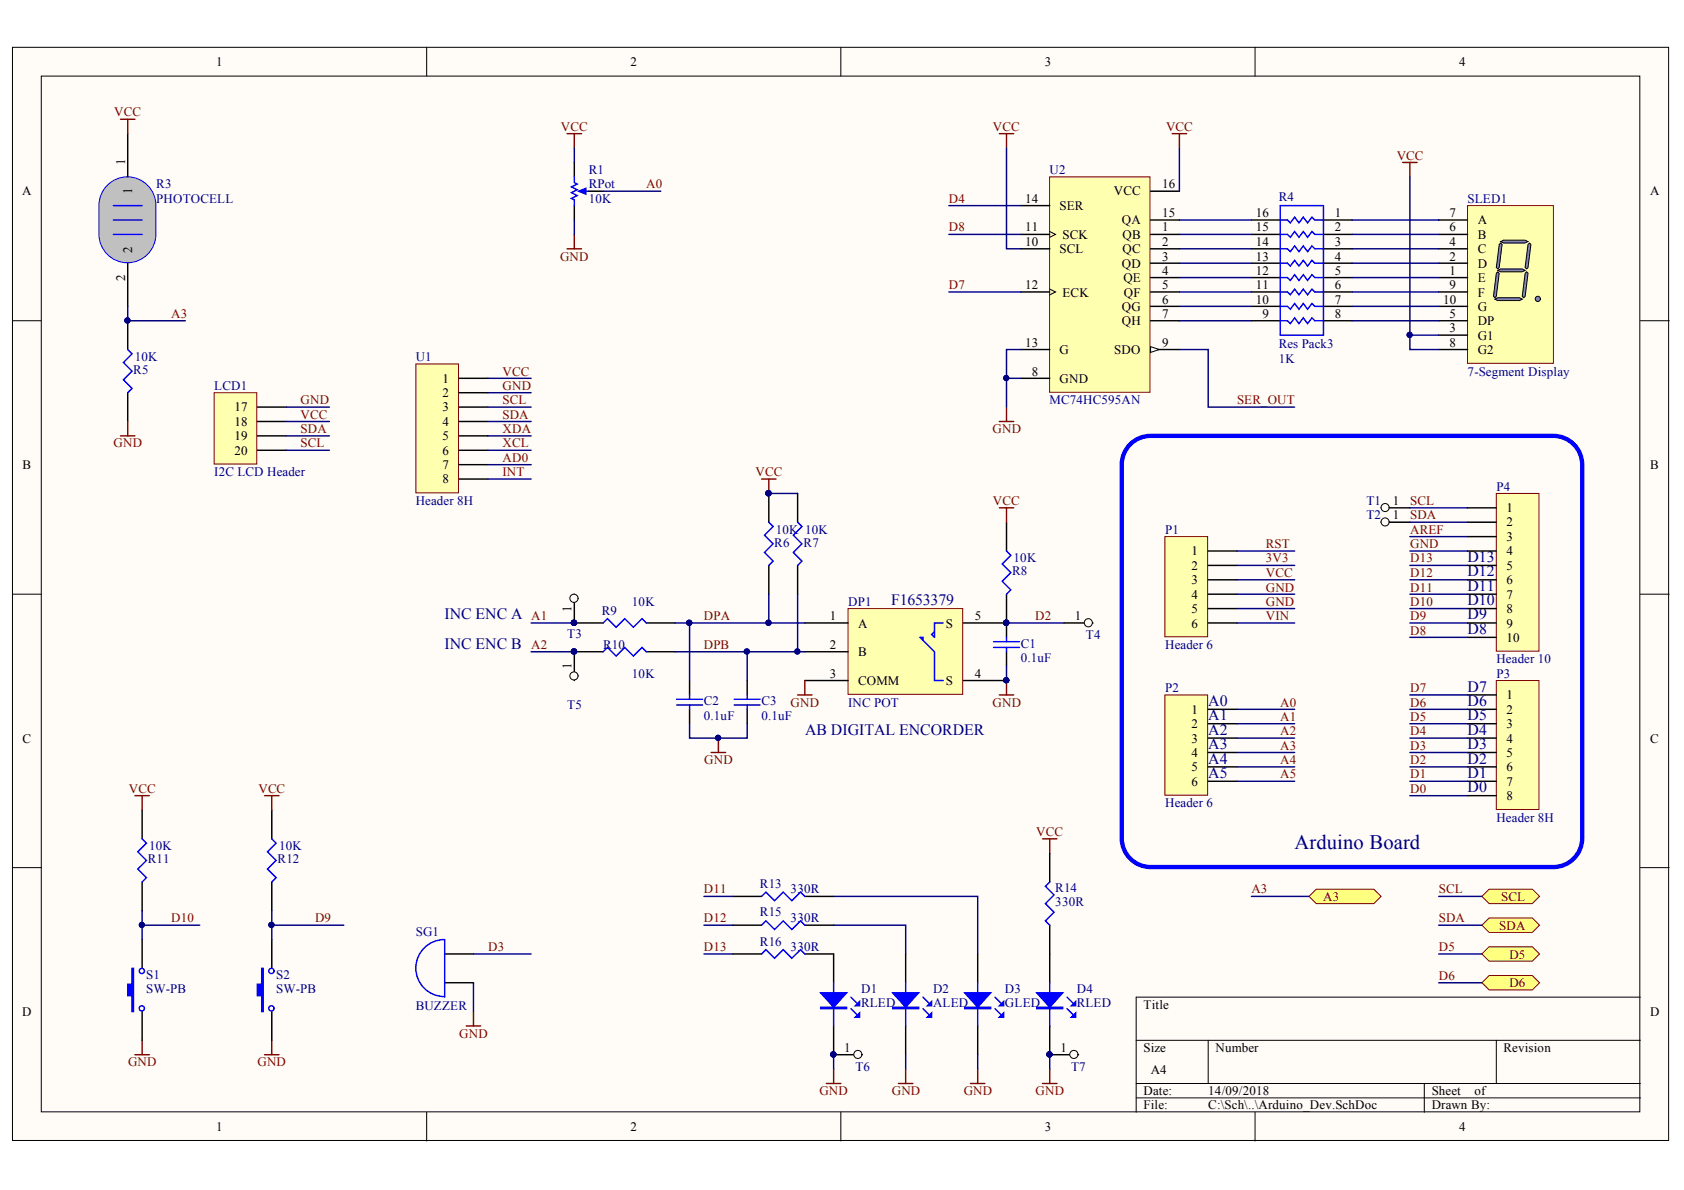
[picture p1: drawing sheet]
<svg xmlns="http://www.w3.org/2000/svg" width="297mm" height="210mm" viewBox="0 0 297 210" stroke-linecap="round" stroke-linejoin="round" font-family="sans-serif">
<defs><g id="words">
<text font-size="3.6" fill="#000080" x="228.3" y="149.7">Arduino Board</text>
<g font-size="2.8" fill="#000080">
<text x="258.9" y="101.6">D12</text>
<text x="258.9" y="99.1">D13</text>
<text x="258.9" y="106.7">D10</text>
<text x="258.9" y="104.2">D11</text>
<text x="78.4" y="109.3">INC ENC A</text>
<text x="258.9" y="111.8">D8</text>
<text x="258.9" y="109.3">D9</text>
<text x="78.4" y="114.4">INC ENC B</text>
<text x="213.1" y="124.5">A0</text>
<text x="258.9" y="124.5">D6</text>
<text x="258.9" y="122">D7</text>
<text x="142" y="129.6">AB DIGITAL ENCORDER</text>
<text x="213.1" y="127.1">A1</text>
<text x="213.1" y="129.6">A2</text>
<text x="258.9" y="129.6">D4</text>
<text x="258.9" y="127.1">D5</text>
<text x="213.1" y="132.2">A3</text>
<text x="213.1" y="134.7">A4</text>
<text x="213.1" y="137.2">A5</text>
<text x="258.9" y="137.2">D1</text>
<text x="258.9" y="134.7">D2</text>
<text x="258.9" y="132.2">D3</text>
<text x="258.9" y="139.8">D0</text>
</g>
<text font-size="2.8" fill="#0c0087" x="157.2" y="106.7">F1653379</text>
<g font-size="2.3">
<text x="38.1" y="11.7">1</text>
<text x="111.2" y="11.7">2</text>
<text x="184.3" y="11.7">3</text>
<text x="257.4" y="11.7">4</text>
<text x="22.1" y="29.2" transform="rotate(-90 22.1 29.2)">1</text>
<text x="3.9" y="34.5">A</text>
<text x="23.3" y="34.1" transform="rotate(-90 23.3 34.1)">1</text>
<text x="180.8" y="35.7">14</text>
<text x="196.5" y="34.5">VCC</text>
<text x="205" y="33.2">16</text>
<text x="291.1" y="34.5">A</text>
<text x="180.8" y="40.8">11</text>
<text x="186.9" y="37">SER</text>
<text x="197.9" y="39.5">QA</text>
<text x="205" y="38.3">15</text>
<text x="205" y="40.8">1</text>
<text x="221.5" y="38.3">16</text>
<text x="221.5" y="40.8">15</text>
<text x="235.4" y="38.3">1</text>
<text x="235.4" y="40.8">2</text>
<text x="255.7" y="40.8">6</text>
<text x="255.7" y="38.3">7</text>
<text x="260.7" y="39.5">A</text>
<text x="23.3" y="44.6" transform="rotate(-90 23.3 44.6)">2</text>
<text x="180.8" y="43.4">10</text>
<text x="186.9" y="44.7">SCL</text>
<text x="187.4" y="42.1">SCK</text>
<text x="197.9" y="47.2">QD</text>
<text x="198" y="42.1">QB</text>
<text x="198" y="44.7">QC</text>
<text x="205" y="43.4">2</text>
<text x="205" y="46">3</text>
<text x="221.5" y="43.4">14</text>
<text x="221.5" y="46">13</text>
<text x="235.4" y="43.4">3</text>
<text x="235.4" y="46">4</text>
<text x="255.7" y="46">2</text>
<text x="255.7" y="43.4">4</text>
<text x="260.7" y="47.2">D</text>
<text x="260.7" y="44.7">C</text>
<text x="260.7" y="42.1">B</text>
<text x="22.1" y="49.6" transform="rotate(-90 22.1 49.6)">2</text>
<text x="180.8" y="51">12</text>
<text x="187.4" y="52.3">ECK</text>
<text x="198.2" y="49.8">QE</text>
<text x="198.2" y="52.3">QF</text>
<text x="205" y="48.5">4</text>
<text x="205" y="51">5</text>
<text x="205" y="53.6">6</text>
<text x="221.5" y="48.5">12</text>
<text x="221.5" y="51">11</text>
<text x="221.5" y="53.6">10</text>
<text x="235.4" y="48.5">5</text>
<text x="235.4" y="51">6</text>
<text x="235.4" y="53.6">7</text>
<text x="254.6" y="53.6">10</text>
<text x="255.7" y="51">9</text>
<text x="255.7" y="48.5">1</text>
<text x="260.7" y="52.3">F</text>
<text x="260.7" y="49.8">E</text>
<text x="197.9" y="54.8">QG</text>
<text x="197.9" y="57.4">QH</text>
<text x="205" y="56.1">7</text>
<text x="222.7" y="56.1">9</text>
<text x="235.4" y="56.1">8</text>
<text x="255.7" y="58.6">3</text>
<text x="255.7" y="56.1">5</text>
<text x="260.7" y="54.8">G</text>
<text x="260.7" y="59.9">G1</text>
<text x="260.7" y="57.4">DP</text>
<text x="180.8" y="61.2">13</text>
<text x="186.9" y="62.4">G</text>
<text x="196.5" y="62.4">SDO</text>
<text x="205" y="61.2">9</text>
<text x="255.7" y="61.2">8</text>
<text x="260.7" y="62.4">G2</text>
<text x="78.1" y="67.5">1</text>
<text x="78.1" y="70">2</text>
<text x="182" y="66.2">8</text>
<text x="186.9" y="67.5">GND</text>
<text x="41.4" y="72.6">17</text>
<text x="41.4" y="75.1">18</text>
<text x="41.4" y="77.7">19</text>
<text x="78.1" y="72.6">3</text>
<text x="78.1" y="75.1">4</text>
<text x="78.1" y="77.7">5</text>
<text x="4" y="82.7">B</text>
<text x="41.4" y="80.2">20</text>
<text x="78.1" y="80.2">6</text>
<text x="78.1" y="82.7">7</text>
<text x="291.1" y="82.7">B</text>
<text x="78.1" y="85.3">8</text>
<text x="245.7" y="89.1">1</text>
<text x="245.7" y="91.6">1</text>
<text x="265.7" y="90.3">1</text>
<text x="265.7" y="92.9">2</text>
<text x="265.7" y="95.4">3</text>
<text x="210.2" y="97.9">1</text>
<text x="210.2" y="100.5">2</text>
<text x="265.7" y="97.9">4</text>
<text x="265.7" y="100.5">5</text>
<text x="100.8" y="108" transform="rotate(-90 100.8 108)">1</text>
<text x="210.2" y="103">3</text>
<text x="210.2" y="105.6">4</text>
<text x="265.7" y="103">6</text>
<text x="265.7" y="105.6">7</text>
<text x="146.4" y="109.4">1</text>
<text x="151.4" y="110.7">A</text>
<text x="166.9" y="110.7">S</text>
<text x="171.9" y="109.4">5</text>
<text x="189.6" y="109.4">1</text>
<text x="210.2" y="108.2">5</text>
<text x="210.2" y="110.7">6</text>
<text x="265.7" y="108.2">8</text>
<text x="265.7" y="110.7">9</text>
<text x="265.7" y="113.2">10</text>
<text x="100.8" y="118" transform="rotate(-90 100.8 118)">1</text>
<text x="146.4" y="114.5">2</text>
<text x="146.4" y="119.6">3</text>
<text x="151.4" y="115.8">B</text>
<text x="171.9" y="119.6">4</text>
<text x="151.4" y="120.8">COMM</text>
<text x="166.9" y="120.8">S</text>
<text x="210.2" y="125.9">1</text>
<text x="265.7" y="123.4">1</text>
<text x="265.7" y="125.9">2</text>
<text x="4" y="131">C</text>
<text x="210.2" y="128.4">2</text>
<text x="210.2" y="131">3</text>
<text x="265.7" y="128.4">3</text>
<text x="265.7" y="131">4</text>
<text x="291.1" y="131">C</text>
<text x="210.2" y="133.5">4</text>
<text x="210.2" y="136">5</text>
<text x="265.7" y="133.5">5</text>
<text x="265.7" y="136">6</text>
<text x="210.2" y="138.6">6</text>
<text x="265.7" y="138.6">7</text>
<text x="265.7" y="141.1">8</text>
<text x="3.9" y="179.2">D</text>
<text x="201.7" y="177.9">Title</text>
<text x="291.1" y="179.2">D</text>
<text x="148.9" y="185.6">1</text>
<text x="187.1" y="185.6">1</text>
<text x="201.7" y="185.6">Size</text>
<text x="214.4" y="185.6">Number</text>
<text x="265.2" y="185.6">Revision</text>
<text x="203" y="189.4">A4</text>
<text x="201.7" y="193.2">Date:</text>
<text x="201.7" y="195.7">File:</text>
<text x="213.1" y="193.2">14/09/2018</text>
<text x="213.1" y="195.7">C:\Sch\..\Arduino_Dev.SchDoc</text>
<text x="252.5" y="193.2">Sheet</text>
<text x="252.5" y="195.7">Drawn By:</text>
<text x="260.1" y="193.2">of</text>
<text x="38.1" y="199.5">1</text>
<text x="111.2" y="199.5">2</text>
<text x="184.3" y="199.5">3</text>
<text x="257.4" y="199.5">4</text>
</g>
<g font-size="2.3" fill="#800000">
<text x="20.1" y="20.5">VCC</text>
<text x="98.9" y="23.1">VCC</text>
<text x="175.1" y="23.1">VCC</text>
<text x="205.7" y="23.1">VCC</text>
<text x="246.4" y="28.1">VCC</text>
<text x="114" y="33.2">A0</text>
<text x="167.4" y="35.7">D4</text>
<text x="167.4" y="40.8">D8</text>
<text x="98.8" y="46">GND</text>
<text x="167.4" y="51">D7</text>
<text x="30.2" y="56.1">A3</text>
<text x="53" y="71.3">GND</text>
<text x="88.6" y="66.2">VCC</text>
<text x="88.6" y="68.8">GND</text>
<text x="88.6" y="71.3">SCL</text>
<text x="218.2" y="71.3">SER_OUT</text>
<text x="53" y="73.8">VCC</text>
<text x="53" y="76.4">SDA</text>
<text x="88.6" y="73.8">SDA</text>
<text x="88.6" y="76.4">XDA</text>
<text x="175.1" y="76.4">GND</text>
<text x="20" y="78.9">GND</text>
<text x="53" y="78.9">SCL</text>
<text x="88.6" y="78.9">XCL</text>
<text x="88.6" y="81.5">AD0</text>
<text x="88.6" y="84">INT</text>
<text x="133.3" y="84">VCC</text>
<text x="175.1" y="89.1">VCC</text>
<text x="248.7" y="89.1">SCL</text>
<text x="248.7" y="94.1">AREF</text>
<text x="248.7" y="91.6">SDA</text>
<text x="223.3" y="101.7">VCC</text>
<text x="223.3" y="99.2">3V3</text>
<text x="223.3" y="96.7">RST</text>
<text x="248.7" y="96.7">GND</text>
<text x="248.7" y="101.7">D12</text>
<text x="248.7" y="99.2">D13</text>
<text x="223.3" y="106.9">GND</text>
<text x="223.3" y="104.4">GND</text>
<text x="248.7" y="106.9">D10</text>
<text x="248.7" y="104.4">D11</text>
<text x="93.7" y="109.4">A1</text>
<text x="124.2" y="109.4">DPA</text>
<text x="182.6" y="109.4">D2</text>
<text x="223.3" y="109.4">VIN</text>
<text x="248.7" y="109.4">D9</text>
<text x="248.7" y="112">D8</text>
<text x="93.7" y="114.5">A2</text>
<text x="124.2" y="114.5">DPB</text>
<text x="139.5" y="124.6">GND</text>
<text x="175.1" y="124.6">GND</text>
<text x="225.8" y="124.6">A0</text>
<text x="248.7" y="124.6">D6</text>
<text x="248.7" y="122.1">D7</text>
<text x="225.8" y="127.2">A1</text>
<text x="225.8" y="129.7">A2</text>
<text x="248.7" y="129.7">D4</text>
<text x="248.7" y="127.2">D5</text>
<text x="124.2" y="134.8">GND</text>
<text x="225.8" y="132.2">A3</text>
<text x="225.8" y="134.8">A4</text>
<text x="225.8" y="137.3">A5</text>
<text x="248.7" y="137.3">D1</text>
<text x="248.7" y="134.8">D2</text>
<text x="248.7" y="132.2">D3</text>
<text x="22.7" y="139.8">VCC</text>
<text x="45.6" y="139.8">VCC</text>
<text x="248.7" y="139.8">D0</text>
<text x="182.8" y="147.4">VCC</text>
<text x="124.2" y="157.6">D11</text>
<text x="220.7" y="157.6">A3</text>
<text x="233.4" y="158.9">A3</text>
<text x="253.8" y="157.6">SCL</text>
<text x="264.8" y="158.9">SCL</text>
<text x="30.2" y="162.7">D10</text>
<text x="55.6" y="162.7">D9</text>
<text x="86.1" y="167.8">D3</text>
<text x="124.2" y="162.7">D12</text>
<text x="124.2" y="167.8">D13</text>
<text x="253.8" y="162.7">SDA</text>
<text x="253.8" y="167.8">D5</text>
<text x="264.5" y="164">SDA</text>
<text x="253.8" y="172.9">D6</text>
<text x="266.2" y="169.1">D5</text>
<text x="266.2" y="174.1">D6</text>
<text x="81" y="183">GND</text>
<text x="22.6" y="188.1">GND</text>
<text x="45.4" y="188.1">GND</text>
<text x="144.5" y="193.2">GND</text>
<text x="157.3" y="193.2">GND</text>
<text x="170" y="193.2">GND</text>
<text x="182.7" y="193.2">GND</text>
</g>
<g font-size="2.3" fill="#000080">
<text x="27.6" y="33.2">R3</text>
<text x="27.6" y="35.7">PHOTOCELL</text>
<text x="103.9" y="35.7">10K</text>
<text x="103.9" y="30.7">R1</text>
<text x="103.9" y="33.2">RPot</text>
<text x="185.1" y="30.7">U2</text>
<text x="225.6" y="35.5">R4</text>
<text x="258.9" y="35.7">SLED1</text>
<text x="23.5" y="66">R5</text>
<text x="23.8" y="63.7">10K</text>
<text x="73.3" y="63.7">U1</text>
<text x="225.6" y="64">1K</text>
<text x="225.6" y="61.4">Res Pack3</text>
<text x="37.8" y="68.8">LCD1</text>
<text x="185.1" y="71.3">MC74HC595AN</text>
<text x="258.9" y="66.2">7-Segment Display</text>
<text x="37.8" y="84">I2C LCD Header</text>
<text x="73.3" y="89.1">Header 8H</text>
<text x="241" y="89.1">T1</text>
<text x="263.9" y="86.5">P4</text>
<text x="136.8" y="94.1">10K 10K</text>
<text x="205.5" y="94.1">P1</text>
<text x="241" y="91.6">T2</text>
<text x="136.6" y="96.4">R6</text>
<text x="141.7" y="96.4">R7</text>
<text x="178.5" y="101.5">R8</text>
<text x="178.8" y="99.2">10K</text>
<text x="111.5" y="106.9">10K</text>
<text x="149.6" y="106.9">DP1</text>
<text x="100" y="112.5">T3</text>
<text x="106.1" y="108.4">R9</text>
<text x="191.6" y="112.7">T4</text>
<text x="106.4" y="114.5">R10</text>
<text x="111.5" y="119.6">10K</text>
<text x="180.1" y="114.2">C1</text>
<text x="180.1" y="116.8">0.1uF</text>
<text x="205.5" y="114.5">Header 6</text>
<text x="263.9" y="119.6">P3</text>
<text x="263.9" y="117">Header 10</text>
<text x="100" y="125.1">T5</text>
<text x="124.2" y="124.4">C2</text>
<text x="134.3" y="124.4">C3</text>
<text x="149.6" y="124.6">INC POT</text>
<text x="205.5" y="122.1">P2</text>
<text x="124.2" y="126.9">0.1uF</text>
<text x="134.3" y="126.9">0.1uF</text>
<text x="205.5" y="142.4">Header 6</text>
<text x="26.3" y="150">10K</text>
<text x="49.2" y="150">10K</text>
<text x="263.9" y="144.9">Header 8H</text>
<text x="26" y="152.3">R11</text>
<text x="49" y="152.3">R12</text>
<text x="134" y="161.6">R15</text>
<text x="134" y="156.6">R13</text>
<text x="139.5" y="157.6">330R</text>
<text x="186.1" y="157.3">R14</text>
<text x="186.1" y="159.9">330R</text>
<text x="73.3" y="165">SG1</text>
<text x="134" y="166.8">R16</text>
<text x="139.5" y="167.8">330R</text>
<text x="139.5" y="162.7">330R</text>
<text x="25.8" y="172.6">S1</text>
<text x="48.7" y="172.6">S2</text>
<text x="25.8" y="175.2">SW-PB</text>
<text x="48.7" y="175.2">SW-PB</text>
<text x="73.3" y="178.2">BUZZER</text>
<text x="151.9" y="175.2">D1</text>
<text x="151.9" y="177.7">RLED</text>
<text x="164.6" y="175.2">D2</text>
<text x="164.6" y="177.7">ALED</text>
<text x="177.3" y="175.2">D3</text>
<text x="177.3" y="177.7">GLED</text>
<text x="189.9" y="175.2">D4</text>
<text x="189.9" y="177.7">RLED</text>
<text x="150.9" y="188.8">T6</text>
<text x="188.9" y="188.8">T7</text>
</g>
</g></defs>
<g fill="#fffcf8" stroke="#000" stroke-width=".18">
<path d="M2.2 8.3h292.1v192.9h-292.1z"/>
<path d="M7.3 13.4h281.9v182.7h-281.9z"/>
</g>
<g fill="none" stroke="#000" stroke-width=".18">
<path d="M75.3 8.3v5.1M148.3 8.3v5.1M221.4 8.3v5.1M2.2 56.6h5.1M289.3 56.6h5.1M2.2 104.8h5.1M289.3 104.8h5.1M2.2 153h5.1M289.3 153h5.1M289.3 175.9h-88.9v20.3M75.3 196.2v5.1M148.3 196.2v5.1"/>
<path d="M200.4 183.5h88.9M200.4 191.1h88.9M200.4 193.7h88.9M213.1 183.5v7.6M221.4 196.2v5.1M251.2 191.1v5.1M263.9 183.5v7.6"/>
</g>
<path d="M263.9 120h7.6v22.8h-7.6z" fill="#ffffb0" stroke="#800000" stroke-width=".18"/>
<path d="M258.9 122.6h5M258.9 125.1h5M258.9 127.7h5M258.9 130.2h5M258.9 132.7h5M258.9 135.3h5M258.9 137.8h5M258.9 140.3h5" fill="none" stroke="#000" stroke-width=".25"/>
<path d="M205.5 94.7h7.5v17.6h-7.5z" fill="#ffffb0" stroke="#800000" stroke-width=".18"/>
<path d="M213.1 97.2h5.1M213.1 99.7h5.1M213.1 102.3h5.1M213.1 104.8h5.1M213.1 107.3h5.1M213.1 109.9h5.1" fill="none" stroke="#000" stroke-width=".25"/>
<path d="M205.5 122.6h7.5v17.7h-7.5z" fill="#ffffb0" stroke="#800000" stroke-width=".18"/>
<path d="M213.1 125.1h5.1M213.1 127.7h5.1M213.1 130.2h5.1M213.1 132.7h5.1M213.1 135.3h5.1M213.1 137.8h5.1" fill="none" stroke="#000" stroke-width=".25"/>
<path d="M263.9 87h7.6v27.9h-7.6z" fill="#ffffb0" stroke="#800000" stroke-width=".18"/>
<path d="M22.5 56.6v5.1M22.5 69.3v5M258.9 89.6h5M258.9 92.1h5M258.9 94.7h5M258.9 97.2h5M258.9 99.7h5M258.9 102.3h5M258.9 104.8h5M258.9 107.3h5M258.9 109.9h5M258.9 112.4h5" fill="none" stroke="#000" stroke-width=".25"/>
<circle cx="22.5" cy="56.5" r=".46" fill="#000080" stroke="#000080" stroke-width=".18"/>
<path d="M22.5 61.7l.8 .7-1.5 1.5 1.5 1.6-1.5 1.5 1.5 1.5-.8 .8" fill="none" stroke="#00f" stroke-width=".25"/>
<path d="M21.3 76.9h2.5M22.5 74.3v2.6" fill="none" stroke="#800000" stroke-width=".25"/>
<path d="M19.2 32.4a5 5 0 0 1 5.4-.7 5 5 0 0 1 2.9 4.6v5a5 5 0 0 1-5 5 5 5 0 0 1-5.1-5v-5a5.1 5.1 0 0 1 1.8-3.9z" fill="#c0c0c0" stroke="#00f" stroke-width=".18"/>
<g fill="none" stroke="#000" stroke-width=".25">
<path d="M22.5 23.6v7.6M101.3 28.7v2.5M101.3 36.3v2.5M103.8 33.7h2.6M22.5 46.4v7.6M25.1 142.9v5.1M25.1 155.6v5.1M47.9 142.9v5.1M47.9 155.6v5.1M25.1 165.7v5.1M25.1 178.4v5.1M47.9 165.7v5.1"/>
<path d="M47.9 178.4v5.1M78.4 173.3h5.1M78.4 168.3h5.1"/>
</g>
<g fill="none" stroke="#00f" stroke-width=".25">
<path d="M20 36.3h5.1M20 38.8h5.1M101.3 31.2v1l.5 .3-1 .5 1 .5-1 .5 1 .5-1 .5 .5 .3v1M102.6 33.7h1.2M20 41.3h5.1M25.1 148l.7 .7-1.5 1.5 1.5 1.6-1.5 1.5 1.5 1.5-.7 .8M47.9 148l.8 .7-1.5 1.5 1.5 1.6-1.5 1.5 1.5 1.5-.8 .8M78.4 175.8a5 5 0 0 1-5.1-5 5 5 0 0 1 5.1-5.1v10.2"/>
<circle cx="25" cy="177.9" r=".46"/>
<circle cx="25" cy="171.3" r=".46"/>
<circle cx="47.9" cy="171.3" r=".46"/>
<circle cx="47.9" cy="177.9" r=".46"/>
</g>
<g fill="none" stroke="#800000" stroke-width=".25">
<path d="M21.3 21h2.5M22.5 21v2.6M100 23.6h2.6M101.3 23.6v2.5M100 43.9h2.6M101.3 41.3v2.6M23.8 140.3h2.5M25.1 140.3v2.6M46.7 140.3h2.5M47.9 140.3v2.6M83.5 178.4v2.6M23.8 186h2.5"/>
<path d="M25.1 183.5v2.5M46.7 186h2.5M47.9 183.5v2.5M82.2 181h2.6"/>
</g>
<g fill="#00f" stroke="#00f" stroke-width=".25">
<path d="M102.1 33.7l1.2-.5v1z"/>
<path d="M23.3 170.8h.2v7.6h-.2v-2.8h-.8v-2h.8z" fill-rule="evenodd"/>
<path d="M46.2 170.8h.2v7.6h-.2v-2.8h-.8v-2h.8z" fill-rule="evenodd"/>
</g>
<path d="M185.1 31.2h17.7v38h-17.7z" fill="#ffffb0" stroke="#800000" stroke-width=".18"/>
<g fill="none" stroke="#000" stroke-width=".25">
<path d="M180.1 36.3h5.1M202.9 38.8h5.1M180.1 51.5h5.1M180.1 43.9h5.1M180.1 41.3h5.1M202.9 51.5h5.1M202.9 43.9h5.1M202.9 41.3h5.1M202.9 46.4h5.1M202.9 49h5.1M202.9 54h5.1M202.9 56.6h5.1"/>
<path d="M180.1 61.7h5.1M202.9 61.7h5.1"/>
</g>
<path d="M185.2 51l1 .5-1 .5M185.2 40.8l1 .5-1 .6" fill="none" stroke="#000" stroke-width=".18"/>
<path d="M202.9 61.1l1.6 .6-1.6 .5z" fill="#fffcf8" stroke="#000" stroke-width=".18"/>
<path d="M202.9 33.7h5.1M180.1 66.7h5.1" fill="none" stroke="#000" stroke-width=".25"/>
<path d="M258.9 36.3h15.1v27.8h-15.1z" fill="#ffffb0" stroke="#800000" stroke-width=".18"/>
<path d="M253.8 38.8h5.1M253.8 51.5h5.1M253.8 54h5.1M253.8 49h5.1M253.8 46.4h5.1M253.8 59.1h5.1M253.8 43.9h5.1M253.8 56.6h5.1M253.8 41.3h5.1" fill="none" stroke="#000" stroke-width=".25"/>
<g fill="#56a9c7" stroke="#000" stroke-width=".18">
<path d="M263.7 52.8l.5-.3h3.8l.5 .3-.5 .2h-3.8z" fill-rule="evenodd"/>
<path d="M264.2 47.7l.5-.3h3.8l.5 .3-.5 .2h-3.8z" fill-rule="evenodd"/>
<path d="M264.7 42.6l.5-.2h3.8l.5 .2-.5 .3h-3.8z" fill-rule="evenodd"/>
<path d="M269.5 43.1l.3-.2 .2 .2-.5 4.1-.2 .2-.3-.2z" fill-rule="evenodd"/>
<path d="M264.4 43.1l.3-.2 .3 .2-.6 4.1-.2 .2-.3-.2z" fill-rule="evenodd"/>
<path d="M263.9 48.2l.3-.3 .2 .3-.5 4.1-.2 .2-.3-.2z" fill-rule="evenodd"/>
<path d="M269 48.2l.3-.3 .2 .3-.5 4.1-.2 .2-.3-.2z" fill-rule="evenodd"/>
</g>
<path d="M253.8 61.7h5.1" fill="none" stroke="#000" stroke-width=".25"/>
<circle cx="271.3" cy="52.7" r=".46" fill="#56a9c7" stroke="#000" stroke-width=".18"/>
<g fill="none" stroke="#000" stroke-width=".25">
<path d="M220.7 38.8h5.1M233.4 38.8h5.1M220.7 41.3h5.1M220.7 43.9h5.1M220.7 46.4h5.1M220.7 49h5.1M220.7 51.5h5.1M220.7 54h5.1M220.7 56.6h5.1M233.4 41.3h5.1M233.4 43.9h5.1M233.4 46.4h5.1"/>
<path d="M233.4 49h5.1M233.4 51.5h5.1M233.4 54h5.1M233.4 56.6h5.1"/>
</g>
<path d="M225.8 38.8h1.3l.5 .5 .8-1 .7 1 .8-1 .7 1 .8-1 .5 .5h1.5M225.8 36.3h7.6v22.8h-7.6zM225.8 41.3h1.3l.5 .6 .8-1.1 .7 1.1 .8-1.1 .7 1.1 .8-1.1 .5 .5h1.5M225.8 43.9h1.3l.5 .5 .8-1 .7 1 .8-1 .7 1 .8-1 .5 .5h1.5M225.8 46.4h1.3l.5 .5 .8-1 .7 1 .8-1 .7 1 .8-1 .5 .5h1.5M225.8 49h1.3l.5 .5 .8-1 .7 1 .8-1 .7 1 .8-1 .5 .5h1.5M225.8 51.5h1.3l.5 .5 .8-1 .7 1 .8-1 .7 1 .8-1 .5 .5h1.5M225.8 54h1.3l.5 .5 .8-1 .7 1 .8-1 .7 1 .8-1 .5 .5h1.5M225.8 56.6h1.3l.5 .5 .8-1 .7 1 .8-1 .7 1 .8-1 .5 .5h1.5" fill="none" stroke="#00f" stroke-width=".25"/>
<path d="M176.3 23.6h2.5M177.5 23.6v2.5M206.8 23.6h2.5M208 23.6v2.5M247.4 28.7h2.6M248.7 28.7v2.5M176.3 74.3h2.5M177.5 71.8v2.5" fill="none" stroke="#800000" stroke-width=".25"/>
<path d="M149.6 107.3h20.2v15.2h-20.2z" fill="#ffffb0" stroke="#800000" stroke-width=".18"/>
<g fill="none" stroke="#000" stroke-width=".25">
<path d="M135.6 87v5.1M135.6 99.7v5.1M140.7 87v5.1M140.7 99.7v5.1M177.5 92.1v5.1M101.3 109.9h5.1M101.3 115h5.1M114 109.9h5.1M114 115h5.1M142 109.9h7.6M142 115h7.6M169.9 109.9h7.6"/>
<path d="M177.5 104.8v7.6M177.5 115v2.5M121.6 120v2.6M121.6 125.1v2.6M131.8 120v2.6M131.8 125.1v2.6M142 120h7.6M169.9 120h7.6M129.3 158.1h5M142 158.1h5M185.2 150.5v5.1M129.3 168.3h5"/>
<path d="M129.3 163.2h5M142 168.3h5v5M142 163.2h5M159.7 168.3v5M172.5 168.3v5M185.2 163.2v10.1M147 181v5M159.7 181v5M172.5 181v5M185.2 181v5"/>
</g>
<g fill="none" stroke="#00f" stroke-width=".25">
<path d="M135.6 92.1l.8 .8-1.6 1.5 1.6 1.5-1.6 1.5 1.6 1.6-.8 .7M140.7 92.1l.8 .8-1.6 1.5 1.6 1.5-1.6 1.5 1.6 1.6-.8 .7M177.5 97.2l.8 .8-1.5 1.5 1.5 1.5-1.5 1.5 1.5 1.5-.8 .8M106.4 109.9l.7-.8 1.6 1.5 1.5-1.5 1.5 1.5 1.5-1.5 .8 .8M106.4 115l.7-.8 1.6 1.5 1.5-1.5 1.5 1.5 1.5-1.5 .8 .8M162.8 112.9v-.5h-.5l2.5 2.6v5h1.6M166.4 109.9h-1.6v2.5l-.5-.5 .5-.5M175.3 113.2h4.5M175.3 114.2h4.5M177.5 112.4v.8M177.5 114.2v.8M119.3 123.3h4.6"/>
<path d="M119.3 124.4h4.6M121.6 122.6v.7M121.6 124.4v.7M129.5 123.3h4.6M129.5 124.4h4.6M131.8 122.6v.7M131.8 124.4v.7M134.3 158.1l.8-.7 1.5 1.5 1.5-1.5 1.6 1.5 1.5-1.5 .8 .7M185.2 155.6l-.8 .7 1.5 1.6-1.5 1.5 1.5 1.5-1.5 1.5 .8 .8M134.3 168.3l.8-.8 1.5 1.5 1.5-1.5 1.6 1.5 1.5-1.5 .8 .8M134.3 163.2l.8-.8 1.5 1.6 1.5-1.6 1.6 1.6 1.5-1.6 .8 .8M147 173.3v7.7"/>
<path d="M150.1 177.9l1 1M150.1 175.9l1 1M159.7 173.3v7.7M162.8 177.9l1 1M162.8 175.9l1 1M172.5 173.3v7.7M175.5 177.9l1 1M175.5 175.9l1 1M185.2 173.3v7.7M188.2 177.9l1 1M188.2 175.9l1 1"/>
</g>
<g fill="#000080" stroke="#000080" stroke-width=".18">
<circle cx="177.5" cy="120" r=".46"/>
<circle cx="177.5" cy="109.8" r=".46"/>
<circle cx="135.5" cy="87" r=".47"/>
<circle cx="101.2" cy="109.8" r=".47"/>
<circle cx="101.2" cy="114.9" r=".46"/>
<circle cx="126.7" cy="130.1" r=".46"/>
<circle cx="147" cy="186" r=".46"/>
<circle cx="185.1" cy="186" r=".46"/>
<circle cx="22.5" cy="56.5" r=".46"/>
<circle cx="25" cy="163.1" r=".46"/>
<circle cx="47.9" cy="163.1" r=".46"/>
<circle cx="177.5" cy="66.7" r=".46"/>
<circle cx="248.6" cy="59.1" r=".46"/>
<circle cx="135.5" cy="109.8" r=".47"/>
<circle cx="140.6" cy="114.9" r=".46"/>
<circle cx="121.6" cy="109.8" r=".47"/>
<circle cx="131.7" cy="114.9" r=".46"/>
</g>
<g fill="none" stroke="#800000" stroke-width=".25">
<path d="M134.3 84.5h2.6M135.6 84.5v2.5M176.3 89.6h2.5M177.5 89.6v2.5M125.4 132.7h2.6M126.7 130.2v2.5M140.7 122.6h2.5M142 120v2.6M176.3 122.6h2.5M177.5 120v2.6M183.9 148h2.5M185.2 148v2.5"/>
<path d="M145.8 191.1h2.5M147 188.6v2.5M158.5 191.1h2.5M159.7 188.6v2.5M171.2 191.1h2.5M172.5 188.6v2.5M183.9 191.1h2.5M185.2 188.6v2.5"/>
</g>
<g fill="#00f" stroke="#00f" stroke-width=".25">
<path d="M144.8 175.1h4.5l-2.3 2.6z"/>
<path d="M150.9 179.4l.7-.7v.7z"/>
<path d="M150.9 177.4l.7-.8v.8z"/>
<path d="M157.5 175.1h4.5l-2.3 2.6z"/>
<path d="M163.6 179.4l.7-.7v.7z"/>
<path d="M163.6 177.4l.7-.8v.8z"/>
<path d="M182.9 175.1h4.5l-2.2 2.6z"/>
<path d="M189 179.4l.7-.7v.7z"/>
<path d="M189 177.4l.7-.8v.8z"/>
<path d="M170.2 175.1h4.5l-2.2 2.6z"/>
<path d="M176.3 179.4l.7-.7v.7z"/>
<path d="M176.3 177.4l.7-.8v.8z"/>
<path d="M144.8 177.7h4.5v.2h-4.5z" fill-rule="evenodd"/>
<path d="M157.5 177.7h4.5v.2h-4.5z" fill-rule="evenodd"/>
<path d="M182.9 177.7h4.5v.2h-4.5z" fill-rule="evenodd"/>
<path d="M170.2 177.7h4.5v.2h-4.5z" fill-rule="evenodd"/>
</g>
<g fill="none" stroke="#000080" stroke-width=".25">
<path d="M101.3 26.1v2.6M101.3 38.8v2.5M106.4 33.7h10.1M167.4 36.3h12.7M177.5 26.1v17.8h2.6M208 26.1v7.6M208 38.8h12.7M238.5 38.8h15.3M248.7 31.2v30.5h5.1M22.5 54v2.6h10.2M167.4 41.3h12.7M167.4 51.5h12.7"/>
<path d="M208 41.3h12.7M208 51.5h12.7M208 43.9h12.7M208 46.4h12.7M208 49h12.7M208 54h12.7M208 56.6h12.7M238.5 41.3h15.3M238.5 51.5h15.3M238.5 43.9h15.3M238.5 46.4h15.3M238.5 49h15.3"/>
<path d="M238.5 54h15.3M238.5 56.6h15.3M248.7 59.1h5.1M177.5 66.7h2.6M208 61.7h5.1v10.1h15.3M135.6 87h5.1M218.2 97.2h10.2M218.2 99.7h10.2M248.7 97.2h10.2M248.7 99.7h10.2M248.7 94.7h10.2M93.7 109.9h7.6"/>
<path d="M93.7 115h7.6M119.1 109.9h22.9M119.1 115h22.9M121.6 109.9v10.1M131.8 115v5M135.6 104.8v5.1M140.7 104.8v10.2M177.5 109.9h10.2M177.5 117.5v2.5M218.2 102.3h10.2M218.2 104.8h10.2M218.2 107.3h10.2"/>
<path d="M218.2 109.9h10.2M248.7 102.3h10.2M248.7 104.8h10.2M248.7 107.3h10.2M248.7 109.9h10.2M248.7 112.4h10.2M121.6 127.7v2.5h10.2v-2.5M218.2 125.1h10.2M218.2 127.7h10.2M218.2 130.2h10.2M218.2 132.7h10.2M218.2 135.3h10.2"/>
<path d="M218.2 137.8h10.2M248.7 125.1h10.2M248.7 127.7h10.2M248.7 130.2h10.2M248.7 132.7h10.2M248.7 122.6h10.2M248.7 135.3h10.2M248.7 137.8h10.2M124.2 158.1h5.1M147 158.1h25.5v10.2M248.7 140.3h10.2M25.1 160.7v5"/>
<path d="M25.1 163.2h10.1M47.9 160.7v2.5M60.6 163.2h-12.7v2.5M83.5 168.3h10.2M83.5 173.3v5.1M124.2 163.2h5.1M124.2 168.3h5.1M147 163.2h12.7v5.1M147 186v2.6M159.7 186v2.6M172.5 186v2.6M185.2 186v2.6"/>
</g>
<path d="M199.1 78.7a5.1 5.1 0 0 1 3.8-1.8h71.1a5.1 5.1 0 0 1 5.1 5.1v65.9a5.1 5.1 0 0 1-5.1 5h-71.1a5.1 5.1 0 0 1-5-5v-65.9a5.1 5.1 0 0 1 1.2-3.3z" fill="none" stroke="#00f" stroke-width=".76"/>
<path d="M37.8 69.3h7.5v12.6h-7.5z" fill="#ffffb0" stroke="#800000" stroke-width=".18"/>
<path d="M45.4 71.8h5.1M45.4 74.3h5.1M45.4 76.9h5.1M45.4 79.4h5.1" fill="none" stroke="#000" stroke-width=".25"/>
<path d="M50.5 71.8h7.6M50.5 74.3h7.6M50.5 76.9h7.6M50.5 79.4h7.6M180.1 61.7h-2.6v10.1" fill="none" stroke="#000080" stroke-width=".25"/>
<circle cx="177.5" cy="66.7" r=".46" fill="#000080" stroke="#000080" stroke-width=".18"/>
<path d="M73.4 64.2h7.5v22.7h-7.5z" fill="#ffffb0" stroke="#800000" stroke-width=".18"/>
<path d="M81 66.7h5.1M81 69.3h5.1M81 71.8h5.1M81 74.3h5.1M81 76.9h5.1M81 79.4h5.1M81 82h5.1M81 84.5h5.1" fill="none" stroke="#000" stroke-width=".25"/>
<path d="M86.1 66.7h7.6M86.1 69.3h7.6M86.1 71.8h7.6M86.1 74.3h7.6M86.1 76.9h7.6M86.1 79.4h7.6M86.1 82h7.6M86.1 84.5h7.6" fill="none" stroke="#000080" stroke-width=".25"/>
<g fill="#ffff80" stroke="#800000" stroke-width=".18">
<path d="M261.4 163.2l1.3-1.3h7.6l1.3 1.3-1.3 1.3h-7.6z" fill-rule="evenodd"/>
<path d="M261.4 158.1l1.3-1.3h7.6l1.3 1.3-1.3 1.3h-7.6z" fill-rule="evenodd"/>
<path d="M261.4 168.3l1.3-1.3h7.6l1.3 1.3-1.3 1.2h-7.6z" fill-rule="evenodd"/>
</g>
<path d="M253.8 158.1h7.6M253.8 163.2h7.6M253.8 168.3h7.6" fill="none" stroke="#000080" stroke-width=".25"/>
<path d="M261.4 173.3l1.3-1.2h7.6l1.3 1.2-1.3 1.3h-7.6z" fill-rule="evenodd" fill="#ffff80" stroke="#800000" stroke-width=".18"/>
<path d="M253.8 173.3h7.6" fill="none" stroke="#000080" stroke-width=".25"/>
<path d="M101.3 115v5" fill="none" stroke="#000" stroke-width=".25"/>
<circle cx="101.2" cy="119.2" r=".72" fill="#fffcf8" stroke="#000" stroke-width=".18"/>
<circle cx="101.2" cy="114.9" r=".46" fill="#000080" stroke="#000080" stroke-width=".18"/>
<path d="M101.3 104.8v5.1" fill="none" stroke="#000" stroke-width=".25"/>
<circle cx="101.2" cy="105.5" r=".72" fill="#fffcf8" stroke="#000" stroke-width=".18"/>
<circle cx="101.2" cy="109.8" r=".47" fill="#000080" stroke="#000080" stroke-width=".18"/>
<path d="M187.7 109.9h5.1" fill="none" stroke="#000" stroke-width=".25"/>
<circle cx="192" cy="109.9" r=".72" fill="#fffcf8" stroke="#000" stroke-width=".18"/>
<path d="M185.2 186h5" fill="none" stroke="#000" stroke-width=".25"/>
<circle cx="189.4" cy="186" r=".72" fill="#fffcf8" stroke="#000" stroke-width=".18"/>
<circle cx="185.1" cy="186" r=".46" fill="#000080" stroke="#000080" stroke-width=".18"/>
<path d="M147 186h5.1" fill="none" stroke="#000" stroke-width=".25"/>
<circle cx="151.3" cy="186" r=".71" fill="#fffcf8" stroke="#000" stroke-width=".18"/>
<circle cx="147" cy="186" r=".46" fill="#000080" stroke="#000080" stroke-width=".18"/>
<path d="M243.6 89.6h5.1" fill="none" stroke="#000" stroke-width=".25"/>
<circle cx="244.3" cy="89.5" r=".71" fill="#fffcf8" stroke="#000" stroke-width=".18"/>
<path d="M243.6 92.1h5.1" fill="none" stroke="#000" stroke-width=".25"/>
<circle cx="244.3" cy="92.1" r=".71" fill="#fffcf8" stroke="#000" stroke-width=".18"/>
<path d="M248.7 89.6h10.2M248.7 92.1h10.2" fill="none" stroke="#000080" stroke-width=".25"/>
<path d="M230.9 158.1l1.3-1.3h10.1l1.3 1.3-1.3 1.3h-10.1z" fill-rule="evenodd" fill="#ffff80" stroke="#800000" stroke-width=".18"/>
<path d="M220.7 158.1h10.2" fill="none" stroke="#000080" stroke-width=".25"/>
<use href="#words"/>
</svg>
